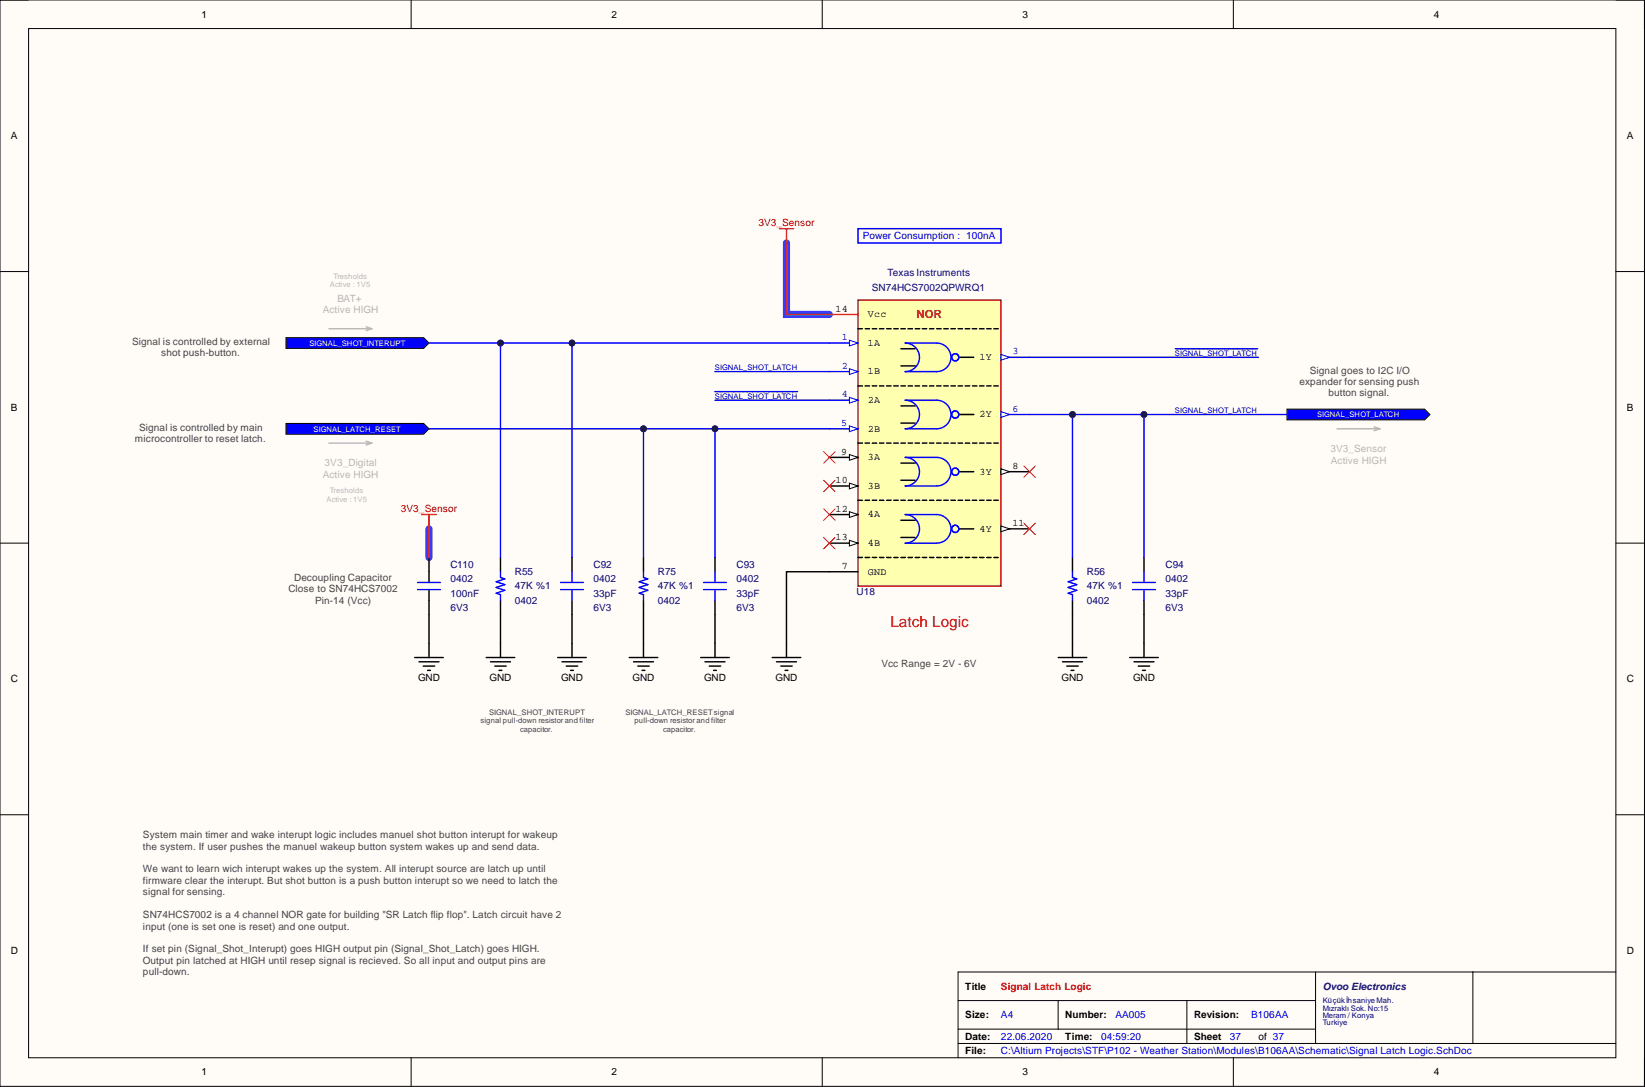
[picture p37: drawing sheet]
<svg xmlns="http://www.w3.org/2000/svg" width="292mm" height="193mm" viewBox="0 0 292 193" stroke-linecap="round" stroke-linejoin="round" font-family="sans-serif">
<defs><g id="words">
<text font-size="2.7" fill="#f00" x="158.1" y="111.3">Latch Logic</text>
<text font-size="2" fill="#f00" x="162.8" y="56.5">NOR</text>
<g font-size="1.8">
<text x="35.8" y="3.1">1</text>
<text x="108.6" y="3.1">2</text>
<text x="181.6" y="3.1">3</text>
<text x="254.6" y="3.1">4</text>
<text x="1.9" y="24.7">A</text>
<text x="288.9" y="24.7">A</text>
<text x="148.4" y="55.3">14</text>
<text x="154.1" y="56.3">Vcc</text>
<text x="154.1" y="61.4">1A</text>
<text x="173.9" y="63.9">1Y</text>
<text x="154.1" y="66.5">1B</text>
<text x="154.1" y="71.6">2A</text>
<text x="1.9" y="72.9">B</text>
<text x="154.1" y="76.6">2B</text>
<text x="173.9" y="74.1">2Y</text>
<text x="288.9" y="72.9">B</text>
<text x="149.4" y="80.7">9</text>
<text x="154.1" y="81.7">3A</text>
<text x="179.8" y="83.2">8</text>
<text x="148.4" y="85.8">10</text>
<text x="154.1" y="86.8">3B</text>
<text x="173.9" y="84.2">3Y</text>
<text x="148.4" y="90.8">12</text>
<text x="148.4" y="95.9">13</text>
<text x="154.1" y="91.9">4A</text>
<text x="173.9" y="94.4">4Y</text>
<text x="179.8" y="93.4">11</text>
<text x="149.5" y="101">7</text>
<text x="154.1" y="96.9">4B</text>
<text x="154.1" y="102">GND</text>
<text x="1.9" y="121.1">C</text>
<text x="74.2" y="120.9">GND</text>
<text x="86.9" y="120.9">GND</text>
<text x="99.6" y="120.9">GND</text>
<text x="112.3" y="120.9">GND</text>
<text x="125" y="120.9">GND</text>
<text x="137.7" y="120.9">GND</text>
<text x="188.5" y="120.9">GND</text>
<text x="201.2" y="120.9">GND</text>
<text x="288.9" y="121.1">C</text>
<text x="1.9" y="169.3">D</text>
<text x="288.9" y="169.3">D</text>
<text x="171.4" y="175.7">Title</text>
<text x="171.4" y="180.8">Size:</text>
<text x="171.4" y="184.6">Date:</text>
<text x="189.2" y="180.8">Number:</text>
<text x="189.2" y="184.6">Time:</text>
<text x="212" y="180.8">Revision:</text>
<text x="212" y="184.6">Sheet</text>
<text x="223.4" y="184.6">of 37</text>
<text x="35.8" y="190.9">1</text>
<text x="108.6" y="190.9">2</text>
<text x="171.4" y="187.1">File:</text>
<text x="181.6" y="190.9">3</text>
<text x="254.6" y="190.9">4</text>
</g>
<g font-size="1.8" fill="#f00">
<text x="134.7" y="40.2">3V3_Sensor</text>
<text x="71.2" y="90.9">3V3_Sensor</text>
<text x="177.7" y="175.7">Signal Latch Logic</text>
</g>
<g font-size="1.8" fill="#00f">
<text x="153.2" y="42.5">Power Consumption : 100nA</text>
<text x="149.5" y="60.4">1</text>
<text x="149.5" y="65.5">2</text>
<text x="179.8" y="62.9">3</text>
<text x="149.5" y="70.5">4</text>
<text x="149.4" y="75.6">5</text>
<text x="179.8" y="73.1">6</text>
<text x="177.7" y="184.6">22.06.2020</text>
<text x="177.7" y="180.8">A4</text>
<text x="195.5" y="184.6">04:59:20</text>
<text x="198.1" y="180.8">AA005</text>
<text x="218.4" y="184.6">37</text>
<text x="222.2" y="180.8">B106AA</text>
<text x="177.7" y="187.1">C:\Altium Projects\STF\P102 - Weather Station\Modules\B106AA\Schematic\Signal Latch Logic.SchDoc</text>
</g>
<g font-size="1.8" fill="#b7b7b7">
<text x="59.9" y="53.6">BAT+</text>
<text x="57.3" y="55.7">Active HIGH</text>
<text x="57.6" y="82.8">3V3_Digital</text>
<text x="236.2" y="80.3">3V3_Sensor</text>
<text x="236.3" y="82.3">Active HIGH</text>
<text x="57.3" y="84.8">Active HIGH</text>
</g>
<g font-size="1.8" fill="#000080">
<text x="154.8" y="51.6">SN74HCS7002QPWRQ1</text>
<text x="157.6" y="49.1">Texas Instruments</text>
<text x="80" y="100.8">C110</text>
<text x="105.4" y="100.8">C92</text>
<text x="130.8" y="100.8">C93</text>
<text x="206.9" y="100.8">C94</text>
<text x="80" y="103.4">0402</text>
<text x="80" y="105.9">100nF</text>
<text x="91.4" y="104.6">47K %1</text>
<text x="91.4" y="107.2">0402</text>
<text x="91.4" y="102.1">R55</text>
<text x="105.4" y="103.4">0402</text>
<text x="105.4" y="105.9">33pF</text>
<text x="116.8" y="104.6">47K %1</text>
<text x="116.8" y="107.2">0402</text>
<text x="116.8" y="102.1">R75</text>
<text x="130.8" y="103.4">0402</text>
<text x="130.8" y="105.9">33pF</text>
<text x="152.1" y="105.6">U18</text>
<text x="193" y="104.6">47K %1</text>
<text x="193" y="107.2">0402</text>
<text x="193" y="102.1">R56</text>
<text x="206.9" y="103.4">0402</text>
<text x="206.9" y="105.9">33pF</text>
<text x="80" y="108.4">6V3</text>
<text x="105.4" y="108.4">6V3</text>
<text x="130.8" y="108.4">6V3</text>
<text x="206.9" y="108.4">6V3</text>
<text x="234.9" y="175.7">Ovoo Electronics</text>
</g>
<g font-size="1.8" fill="#434343">
<text x="23.4" y="61.2">Signal is controlled by external</text>
<text x="28.6" y="63.3">shot push-button.</text>
<text x="230.7" y="68.3">expander for sensing push</text>
<text x="232.6" y="66.3">Signal goes to I2C I/O</text>
<text x="235.9" y="70.4">button signal.</text>
<text x="24.7" y="76.5">Signal is controlled by main</text>
<text x="24" y="78.5">microcontroller to reset latch.</text>
<text x="51.2" y="105.1">Close to SN74HCS7002</text>
<text x="52.2" y="103.1">Decoupling Capacitor</text>
<text x="55.9" y="107.2">Pin-14 (Vcc)</text>
<text x="156.5" y="118.3">Vcc Range = 2V - 6V</text>
<text x="25.4" y="148.8">System main timer and wake interupt logic includes manuel shot button interupt for wakeup</text>
<text x="25.4" y="150.8">the system. If user pushes the manuel wakeup button system wakes up and send data.</text>
<text x="25.4" y="154.9">We want to learn wich interupt wakes up the system. All interupt source are latch up until</text>
<text x="25.4" y="156.9">firmware clear the interupt. But shot button is a push button interupt so we need to latch the</text>
<text x="25.4" y="158.9">signal for sensing.</text>
<text x="25.4" y="163">SN74HCS7002 is a 4 channel NOR gate for building &quot;SR Latch flip flop&quot;. Latch circuit have 2</text>
<text x="25.4" y="165">input (one is set one is reset) and one output.</text>
<text x="25.4" y="169.1">If set pin (Signal_Shot_Interupt) goes HIGH output pin (Signal_Shot_Latch) goes HIGH.</text>
<text x="25.4" y="171.1">Output pin latched at HIGH until resep signal is recieved. So all input and output pins are</text>
<text x="25.4" y="173.1">pull-down.</text>
</g>
<g font-size="1.4" fill="#b7b7b7">
<text x="58.6" y="51">Active : 1V5</text>
<text x="59.2" y="49.5">Tresholds</text>
<text x="58" y="89.1">Active : 1V5</text>
<text x="58.6" y="87.5">Tresholds</text>
</g>
<g font-size="1.4" fill="#fff">
<text x="54.9" y="61.4">SIGNAL_SHOT_INTERUPT</text>
<text x="55.7" y="76.6">SIGNAL_LATCH_RESET</text>
<text x="233.9" y="74.1">SIGNAL_SHOT_LATCH</text>
</g>
<g font-size="1.4" fill="#00f">
<text x="127" y="65.7">SIGNAL_SHOT_LATCH</text>
<text x="208.6" y="63.2">SIGNAL_SHOT_LATCH</text>
<text x="127" y="70.8">SIGNAL_SHOT_LATCH</text>
<text x="208.6" y="73.3">SIGNAL_SHOT_LATCH</text>
</g>
<g font-size="1.4" fill="#434343">
<text x="85.3" y="128.4">signal pull-down resistor and filter</text>
<text x="86.8" y="126.9">SIGNAL_SHOT_INTERUPT</text>
<text x="92.3" y="129.9">capacitor.</text>
<text x="111" y="126.9">SIGNAL_LATCH_RESETsignal</text>
<text x="112.7" y="128.4">pull-down resistor and filter</text>
<text x="117.7" y="129.9">capacitor.</text>
</g>
<g font-size="1.4" fill="#000080">
<text x="234.9" y="178.1">Küçükİhsaniye Mah.</text>
<text x="234.9" y="179.4">Mızraklı Sok. No:15</text>
<text x="234.9" y="180.7">Meram / Konya</text>
<text x="234.9" y="181.9">Turkiye</text>
</g>
</g></defs>
<path d="M0 0h292v192.9h-292z" fill-rule="evenodd" fill="#fffcf8"/>
<path d="M0 0h292v192.9h-292z" fill="none" stroke="#000" stroke-width=".18"/>
<path d="M5.1 5.1h281.8v182.7h-281.8z" fill-rule="evenodd" fill="#fffcf8"/>
<g fill="none" stroke="#000" stroke-width=".18">
<path d="M0 0h5.1M73 0v5.1M146 0v5.1M219 0v5.1M286.9 0h5.1v5.1M5.1 5.1h281.8v182.7h-281.8zM0 48.2h5.1M286.9 48.2h5.1M0 96.4h5.1M286.9 96.4h5.1M0 144.6h5.1M286.9 144.6h5.1"/>
<path d="M170.1 177.6h63.5M187.9 177.6v5.1M210.8 177.6v7.6M233.6 172.6v12.6M261.5 172.6v12.6M286.9 172.6h-116.8v15.2M73 187.8v5.1M146 187.8v5.1M170.1 185.2h116.8M170.1 182.7h63.5M219 187.8v5.1M292 187.8v5.1"/>
</g>
<path d="M139.7 43.1v12.7h7.6M76.2 93.9v5.1" fill="none" stroke="#06f" stroke-width="1.3"/>
<path d="M228.5 72.6h24.5l.9 1-.9 .9h-24.5z" fill-rule="evenodd" fill="#00f"/>
<path d="M228.5 72.6h24.5l.9 1-.9 .9h-24.5z" fill="none" stroke="#000" stroke-width=".18"/>
<path d="M50.8 59.9h24.4l1 1-1 .9h-24.4z" fill-rule="evenodd" fill="#00f"/>
<path d="M50.8 59.9h24.4l1 1-1 .9h-24.4z" fill="none" stroke="#000" stroke-width=".18"/>
<path d="M50.8 75.2h24.4l1 .9-1 1h-24.4z" fill-rule="evenodd" fill="#00f"/>
<path d="M50.8 75.2h24.4l1 .9-1 1h-24.4z" fill="none" stroke="#000" stroke-width=".18"/>
<path d="M152.4 53.3h25.3v50.7h-25.3z" fill-rule="evenodd" fill="#ffffb0"/>
<path d="M152.4 53.3h25.3v50.7h-25.3z" fill="none" stroke="#800000" stroke-width=".25"/>
<path d="M147.3 55.8h5.1" fill="none" stroke="#f00" stroke-width=".25"/>
<path d="M147.3 101.5h5.1" fill="none" stroke="#000" stroke-width=".25"/>
<path d="M147.3 60.9h5.1" fill="none" stroke="#00f" stroke-width=".25"/>
<path d="M150.8 60.4l1.6 .5-1.6 .5z" fill="#f8fcff"/>
<path d="M150.8 60.4l1.6 .5-1.6 .5z" fill="none" stroke="#00f" stroke-width=".18"/>
<path d="M147.3 66h5.1" fill="none" stroke="#00f" stroke-width=".25"/>
<path d="M150.8 65.5l1.6 .5-1.6 .5z" fill="#f8fcff"/>
<path d="M150.8 65.5l1.6 .5-1.6 .5z" fill="none" stroke="#00f" stroke-width=".18"/>
<path d="M177.7 63.4h5.1" fill="none" stroke="#00f" stroke-width=".25"/>
<path d="M177.7 62.9l1.6 .5-1.6 .5z" fill="#f8fcff"/>
<path d="M177.7 62.9l1.6 .5-1.6 .5z" fill="none" stroke="#00f" stroke-width=".18"/>
<path d="M147.3 71h5.1" fill="none" stroke="#00f" stroke-width=".25"/>
<path d="M150.8 70.5l1.6 .5-1.6 .6z" fill="#f8fcff"/>
<path d="M150.8 70.5l1.6 .5-1.6 .6z" fill="none" stroke="#00f" stroke-width=".18"/>
<path d="M147.3 76.1h5.1" fill="none" stroke="#00f" stroke-width=".25"/>
<path d="M150.8 75.6l1.6 .5-1.6 .5z" fill="#f8fcff"/>
<path d="M150.8 75.6l1.6 .5-1.6 .5z" fill="none" stroke="#00f" stroke-width=".18"/>
<path d="M177.7 73.6h5.1" fill="none" stroke="#00f" stroke-width=".25"/>
<path d="M177.7 73.1l1.6 .5-1.6 .5z" fill="#f8fcff"/>
<path d="M177.7 73.1l1.6 .5-1.6 .5z" fill="none" stroke="#00f" stroke-width=".18"/>
<path d="M147.3 81.2h5.1" fill="none" stroke="#000" stroke-width=".25"/>
<path d="M150.8 80.7l1.6 .5-1.6 .5z" fill="#f8fcff"/>
<path d="M150.8 80.7l1.6 .5-1.6 .5z" fill="none" stroke="#000" stroke-width=".18"/>
<path d="M147.3 86.3h5.1" fill="none" stroke="#000" stroke-width=".25"/>
<path d="M150.8 85.8l1.6 .5-1.6 .5z" fill="#f8fcff"/>
<path d="M150.8 85.8l1.6 .5-1.6 .5z" fill="none" stroke="#000" stroke-width=".18"/>
<path d="M177.7 83.7h5.1" fill="none" stroke="#000" stroke-width=".25"/>
<path d="M177.7 83.2l1.6 .5-1.6 .5z" fill="#f8fcff"/>
<path d="M177.7 83.2l1.6 .5-1.6 .5z" fill="none" stroke="#000" stroke-width=".18"/>
<path d="M147.3 91.3h5.1" fill="none" stroke="#000" stroke-width=".25"/>
<path d="M150.8 90.8l1.6 .5-1.6 .6z" fill="#f8fcff"/>
<path d="M150.8 90.8l1.6 .5-1.6 .6z" fill="none" stroke="#000" stroke-width=".18"/>
<path d="M147.3 96.4h5.1" fill="none" stroke="#000" stroke-width=".25"/>
<path d="M150.8 95.9l1.6 .5-1.6 .5z" fill="#f8fcff"/>
<path d="M150.8 95.9l1.6 .5-1.6 .5z" fill="none" stroke="#000" stroke-width=".18"/>
<path d="M177.7 93.9h5.1" fill="none" stroke="#000" stroke-width=".25"/>
<path d="M177.7 93.4l1.6 .5-1.6 .5z" fill="#f8fcff"/>
<path d="M177.7 93.4l1.6 .5-1.6 .5z" fill="none" stroke="#000" stroke-width=".18"/>
<g fill="none" stroke="#000" stroke-width=".25">
<path d="M152.4 58.4h.7M153.6 58.4h.8M154.9 58.4h.8M156.2 58.4h.8M157.4 58.4h.8M158.7 58.4h.8M160 58.4h.8M161.2 58.4h.8M162.5 58.4h.8M163.8 58.4h.8M165 58.4h.8M166.3 58.4h.8"/>
<path d="M167.6 58.4h.8M168.9 58.4h.7M170.1 58.4h.8M171.4 58.4h.8M172.7 58.4h.8M173.9 58.4h.8M175.2 58.4h.8M176.5 58.4h.8M152.4 68.5h.7M152.4 78.7h.7M153.6 68.5h.8M153.6 78.7h.8"/>
<path d="M154.9 68.5h.8M154.9 78.7h.8M156.2 68.5h.8M156.2 78.7h.8M157.4 68.5h.8M157.4 78.7h.8M158.7 68.5h.8M158.7 78.7h.8M160 68.5h.8M160 78.7h.8M160 61.9h2.5M160 65h2.5"/>
<path d="M160 72.1h2.5M160 75.1h2.5M161.2 68.5h.8M161.2 78.7h.8M162.5 68.5h.8M162.5 78.7h.8M163.8 68.5h.8M163.8 78.7h.8M165 68.5h.8M165 78.7h.8M166.3 68.5h.8M166.3 78.7h.8"/>
<path d="M167.6 68.5h.8M167.6 78.7h.8M168.9 68.5h.7M168.9 78.7h.7M170.1 68.5h.8M170.1 78.7h.8M170.4 63.4h2.5M170.4 73.6h2.5M171.4 68.5h.8M171.4 78.7h.8M172.7 68.5h.8M172.7 78.7h.8"/>
<path d="M173.9 68.5h.8M173.9 78.7h.8M175.2 68.5h.8M175.2 78.7h.8M176.5 68.5h.8M176.5 78.7h.8M76.2 99v4.4M88.9 99v2.5M101.6 99v2.5M114.3 99v2.5M127 99v2.5M152.4 88.8h.7"/>
<path d="M152.4 99h.7M153.6 88.8h.8M153.6 99h.8M154.9 88.8h.8M154.9 99h.8M156.2 88.8h.8M156.2 99h.8M157.4 88.8h.8M157.4 99h.8M158.7 88.8h.8M158.7 99h.8M160 88.8h.8"/>
<path d="M160 99h.8M160 82.2h2.5M160 85.3h2.5M160 92.4h2.5M160 95.4h2.5M161.2 88.8h.8M161.2 99h.8M162.5 88.8h.8M162.5 99h.8M163.8 88.8h.8M163.8 99h.8M165 88.8h.8"/>
<path d="M165 99h.8M166.3 88.8h.8M166.3 99h.8M167.6 88.8h.8M167.6 99h.8M168.9 88.8h.7M168.9 99h.7M170.1 88.8h.8M170.1 99h.8M170.4 83.7h2.5M170.4 93.9h2.5M171.4 88.8h.8"/>
<path d="M171.4 99h.8M172.7 88.8h.8M172.7 99h.8M173.9 88.8h.8M173.9 99h.8M175.2 88.8h.8M175.2 99h.8M176.5 88.8h.8M176.5 99h.8M190.4 99v2.5M203.1 99v2.5M73.6 116.7h5.1"/>
<path d="M74.4 117.5h3.6M75.2 118.2h2M75.9 119h.5M76.2 104.7v4.4M76.2 114.2v2.5M86.3 116.7h5.1M87.1 117.5h3.5M87.9 118.2h2M88.6 119h.5M88.9 106.6v2.5M88.9 114.2v2.5M99 116.7h5.1"/>
<path d="M99.8 117.5h3.5M100.6 118.2h2M101.3 119h.5M101.6 106.6v2.5M101.6 114.2v2.5M111.7 116.7h5.1M112.5 117.5h3.5M113.2 118.2h2.1M114 119h.5M114.3 106.6v2.5M114.3 114.2v2.5M124.4 116.7h5.1"/>
<path d="M125.2 117.5h3.5M125.9 118.2h2.1M126.7 119h.5M127 106.6v2.5M127 114.2v2.5M137.1 116.7h5.1M137.9 117.5h3.5M138.6 118.2h2.1M139.4 119h.5M139.7 114.2v2.5M187.9 116.7h5.1M188.7 117.5h3.5"/>
<path d="M189.4 118.2h2.1M190.2 119h.5M190.4 106.6v2.5M190.4 114.2v2.5M200.6 116.7h5.1M201.4 117.5h3.5M202.1 118.2h2M202.9 119h.5M203.1 106.6v10.1"/>
</g>
<g fill="none" stroke="#00f" stroke-width=".25">
<path d="M152.4 40.6h25.3v2.5h-25.3zM76.2 76.1h71.1M127 69.5h14.6M160.7 60.9h5.6a2.54 2.54 0 0 1 2.6 2.5 2.54 2.54 0 0 1-2.6 2.6h-5.6a2.54 2.54 0 0 0 2.6-2.6 2.54 2.54 0 0 0-2.6-2.5zM160.7 71h5.6a2.54 2.54 0 0 1 2.6 2.6 2.54 2.54 0 0 1-2.6 2.5h-5.6a2.54 2.54 0 0 0 2.6-2.5 2.54 2.54 0 0 0-2.6-2.6zM208.7 61.9h14.6M160.7 81.2h5.6a2.54 2.54 0 0 1 2.6 2.5 2.54 2.54 0 0 1-2.6 2.6h-5.6a2.54 2.54 0 0 0 2.6-2.6 2.54 2.54 0 0 0-2.6-2.5zM160.7 91.3h5.6a2.54 2.54 0 0 1 2.6 2.6 2.54 2.54 0 0 1-2.6 2.5h-5.6a2.54 2.54 0 0 0 2.6-2.5 2.54 2.54 0 0 0-2.6-2.6zM74.1 103.4h4.1M74.1 104.7h4.1M88.9 101.5v1l.7 .3-1.5 .5 1.5 .5-1.5 .5 1.5 .5-1.5 .5 .8 .3v1M99.5 103.4h4.1"/>
<path d="M99.5 104.7h4.1M101.6 101.5v1.9M101.6 104.7v1.9M114.3 101.5v1l.7 .3-1.5 .5 1.5 .5-1.5 .5 1.5 .5-1.5 .5 .8 .3v1M124.9 103.4h4.1M124.9 104.7h4.1M127 101.5v1.9M127 104.7v1.9M190.4 101.5v1l.8 .3-1.5 .5 1.5 .5-1.5 .5 1.5 .5-1.5 .5 .7 .3v1M201.1 103.4h4.1M201.1 104.7h4.1M203.1 101.5v1.9"/>
<path d="M203.1 104.7v1.9"/>
<circle cx="169.6" cy="73.6" r=".63"/>
<circle cx="169.6" cy="63.4" r=".63"/>
<circle cx="169.6" cy="63.4" r=".64"/>
<circle cx="169.6" cy="73.6" r=".64"/>
<circle cx="169.6" cy="93.9" r=".63"/>
<circle cx="169.6" cy="83.7" r=".63"/>
<circle cx="169.6" cy="83.7" r=".64"/>
<circle cx="169.6" cy="93.9" r=".64"/>
</g>
<path d="M138.4 40.6h2.5M139.7 40.6v2.5M74.9 91.3h2.5M76.2 91.3v2.6" fill="none" stroke="#f00" stroke-width=".25"/>
<path d="M146.3 80.2l2 2M146.3 85.3l2 2M146.3 90.3l2 2.1M146.3 95.4l2 2M148.3 80.2l-2 2M148.3 85.3l-2 2M148.3 90.3l-2 2.1M148.3 95.4l-2 2M181.8 82.7l2 2.1M181.8 92.9l2 2M183.8 82.7l-2 2.1M183.8 92.9l-2 2" fill="none" stroke="#f00" stroke-width=".18"/>
<path d="M58.4 78.7h7.6M65 78.3l1 .4M66 78.7l-1 .3" fill="none" stroke="#b7b7b7" stroke-width=".25"/>
<circle cx="114.3" cy="76.1" r=".51" fill="#000080"/>
<circle cx="114.3" cy="76.1" r=".51" fill="none" stroke="#000080" stroke-width=".18"/>
<circle cx="127" cy="76.1" r=".51" fill="#000080"/>
<circle cx="127" cy="76.1" r=".51" fill="none" stroke="#000080" stroke-width=".18"/>
<path d="M76.2 60.9h71.1" fill="none" stroke="#00f" stroke-width=".25"/>
<circle cx="88.9" cy="60.9" r=".51" fill="#000080"/>
<circle cx="88.9" cy="60.9" r=".51" fill="none" stroke="#000080" stroke-width=".18"/>
<circle cx="101.6" cy="60.9" r=".51" fill="#000080"/>
<circle cx="101.6" cy="60.9" r=".51" fill="none" stroke="#000080" stroke-width=".18"/>
<path d="M127 71h20.3M127 66h20.3M182.8 73.6h45.7" fill="none" stroke="#00f" stroke-width=".25"/>
<path d="M147.3 101.5h-7.6v12.7" fill="none" stroke="#000" stroke-width=".25"/>
<path d="M139.7 43.1v12.7h7.6" fill="none" stroke="#f00" stroke-width=".25"/>
<circle cx="190.4" cy="73.6" r=".51" fill="#000080"/>
<circle cx="190.4" cy="73.6" r=".51" fill="none" stroke="#000080" stroke-width=".18"/>
<circle cx="203.1" cy="73.6" r=".51" fill="#000080"/>
<circle cx="203.1" cy="73.6" r=".51" fill="none" stroke="#000080" stroke-width=".18"/>
<path d="M88.9 60.9v38.1M182.8 63.4h40.6" fill="none" stroke="#00f" stroke-width=".25"/>
<path d="M76.2 109.1v5.1M88.9 109.1v5.1" fill="none" stroke="#000" stroke-width=".25"/>
<path d="M76.2 93.9v5.1" fill="none" stroke="#f00" stroke-width=".25"/>
<circle cx="88.9" cy="60.9" r=".51" fill="#000080"/>
<circle cx="88.9" cy="60.9" r=".51" fill="none" stroke="#000080" stroke-width=".18"/>
<path d="M101.6 109.1v5.1" fill="none" stroke="#000" stroke-width=".25"/>
<path d="M101.6 60.9v38.1" fill="none" stroke="#00f" stroke-width=".25"/>
<circle cx="101.6" cy="60.9" r=".51" fill="#000080"/>
<circle cx="101.6" cy="60.9" r=".51" fill="none" stroke="#000080" stroke-width=".18"/>
<path d="M114.3 109.1v5.1" fill="none" stroke="#000" stroke-width=".25"/>
<path d="M114.3 76.1v22.9" fill="none" stroke="#00f" stroke-width=".25"/>
<circle cx="114.3" cy="76.1" r=".51" fill="#000080"/>
<circle cx="114.3" cy="76.1" r=".51" fill="none" stroke="#000080" stroke-width=".18"/>
<path d="M127 109.1v5.1" fill="none" stroke="#000" stroke-width=".25"/>
<path d="M127 76.1v22.9" fill="none" stroke="#00f" stroke-width=".25"/>
<circle cx="127" cy="76.1" r=".51" fill="#000080"/>
<circle cx="127" cy="76.1" r=".51" fill="none" stroke="#000080" stroke-width=".18"/>
<path d="M190.4 109.1v5.1" fill="none" stroke="#000" stroke-width=".25"/>
<path d="M190.4 73.6v25.4" fill="none" stroke="#00f" stroke-width=".25"/>
<circle cx="190.4" cy="73.6" r=".51" fill="#000080"/>
<circle cx="190.4" cy="73.6" r=".51" fill="none" stroke="#000080" stroke-width=".18"/>
<path d="M203.1 73.6v25.4" fill="none" stroke="#00f" stroke-width=".25"/>
<circle cx="203.1" cy="73.6" r=".51" fill="#000080"/>
<circle cx="203.1" cy="73.6" r=".51" fill="none" stroke="#000080" stroke-width=".18"/>
<path d="M58.4 58.4h7.6M65 58l1 .4M66 58.4l-1 .3M237.4 76.1h7.6M244 75.8l1 .3M245 76.1l-1 .4" fill="none" stroke="#b7b7b7" stroke-width=".25"/>
<use href="#words"/>
</svg>
